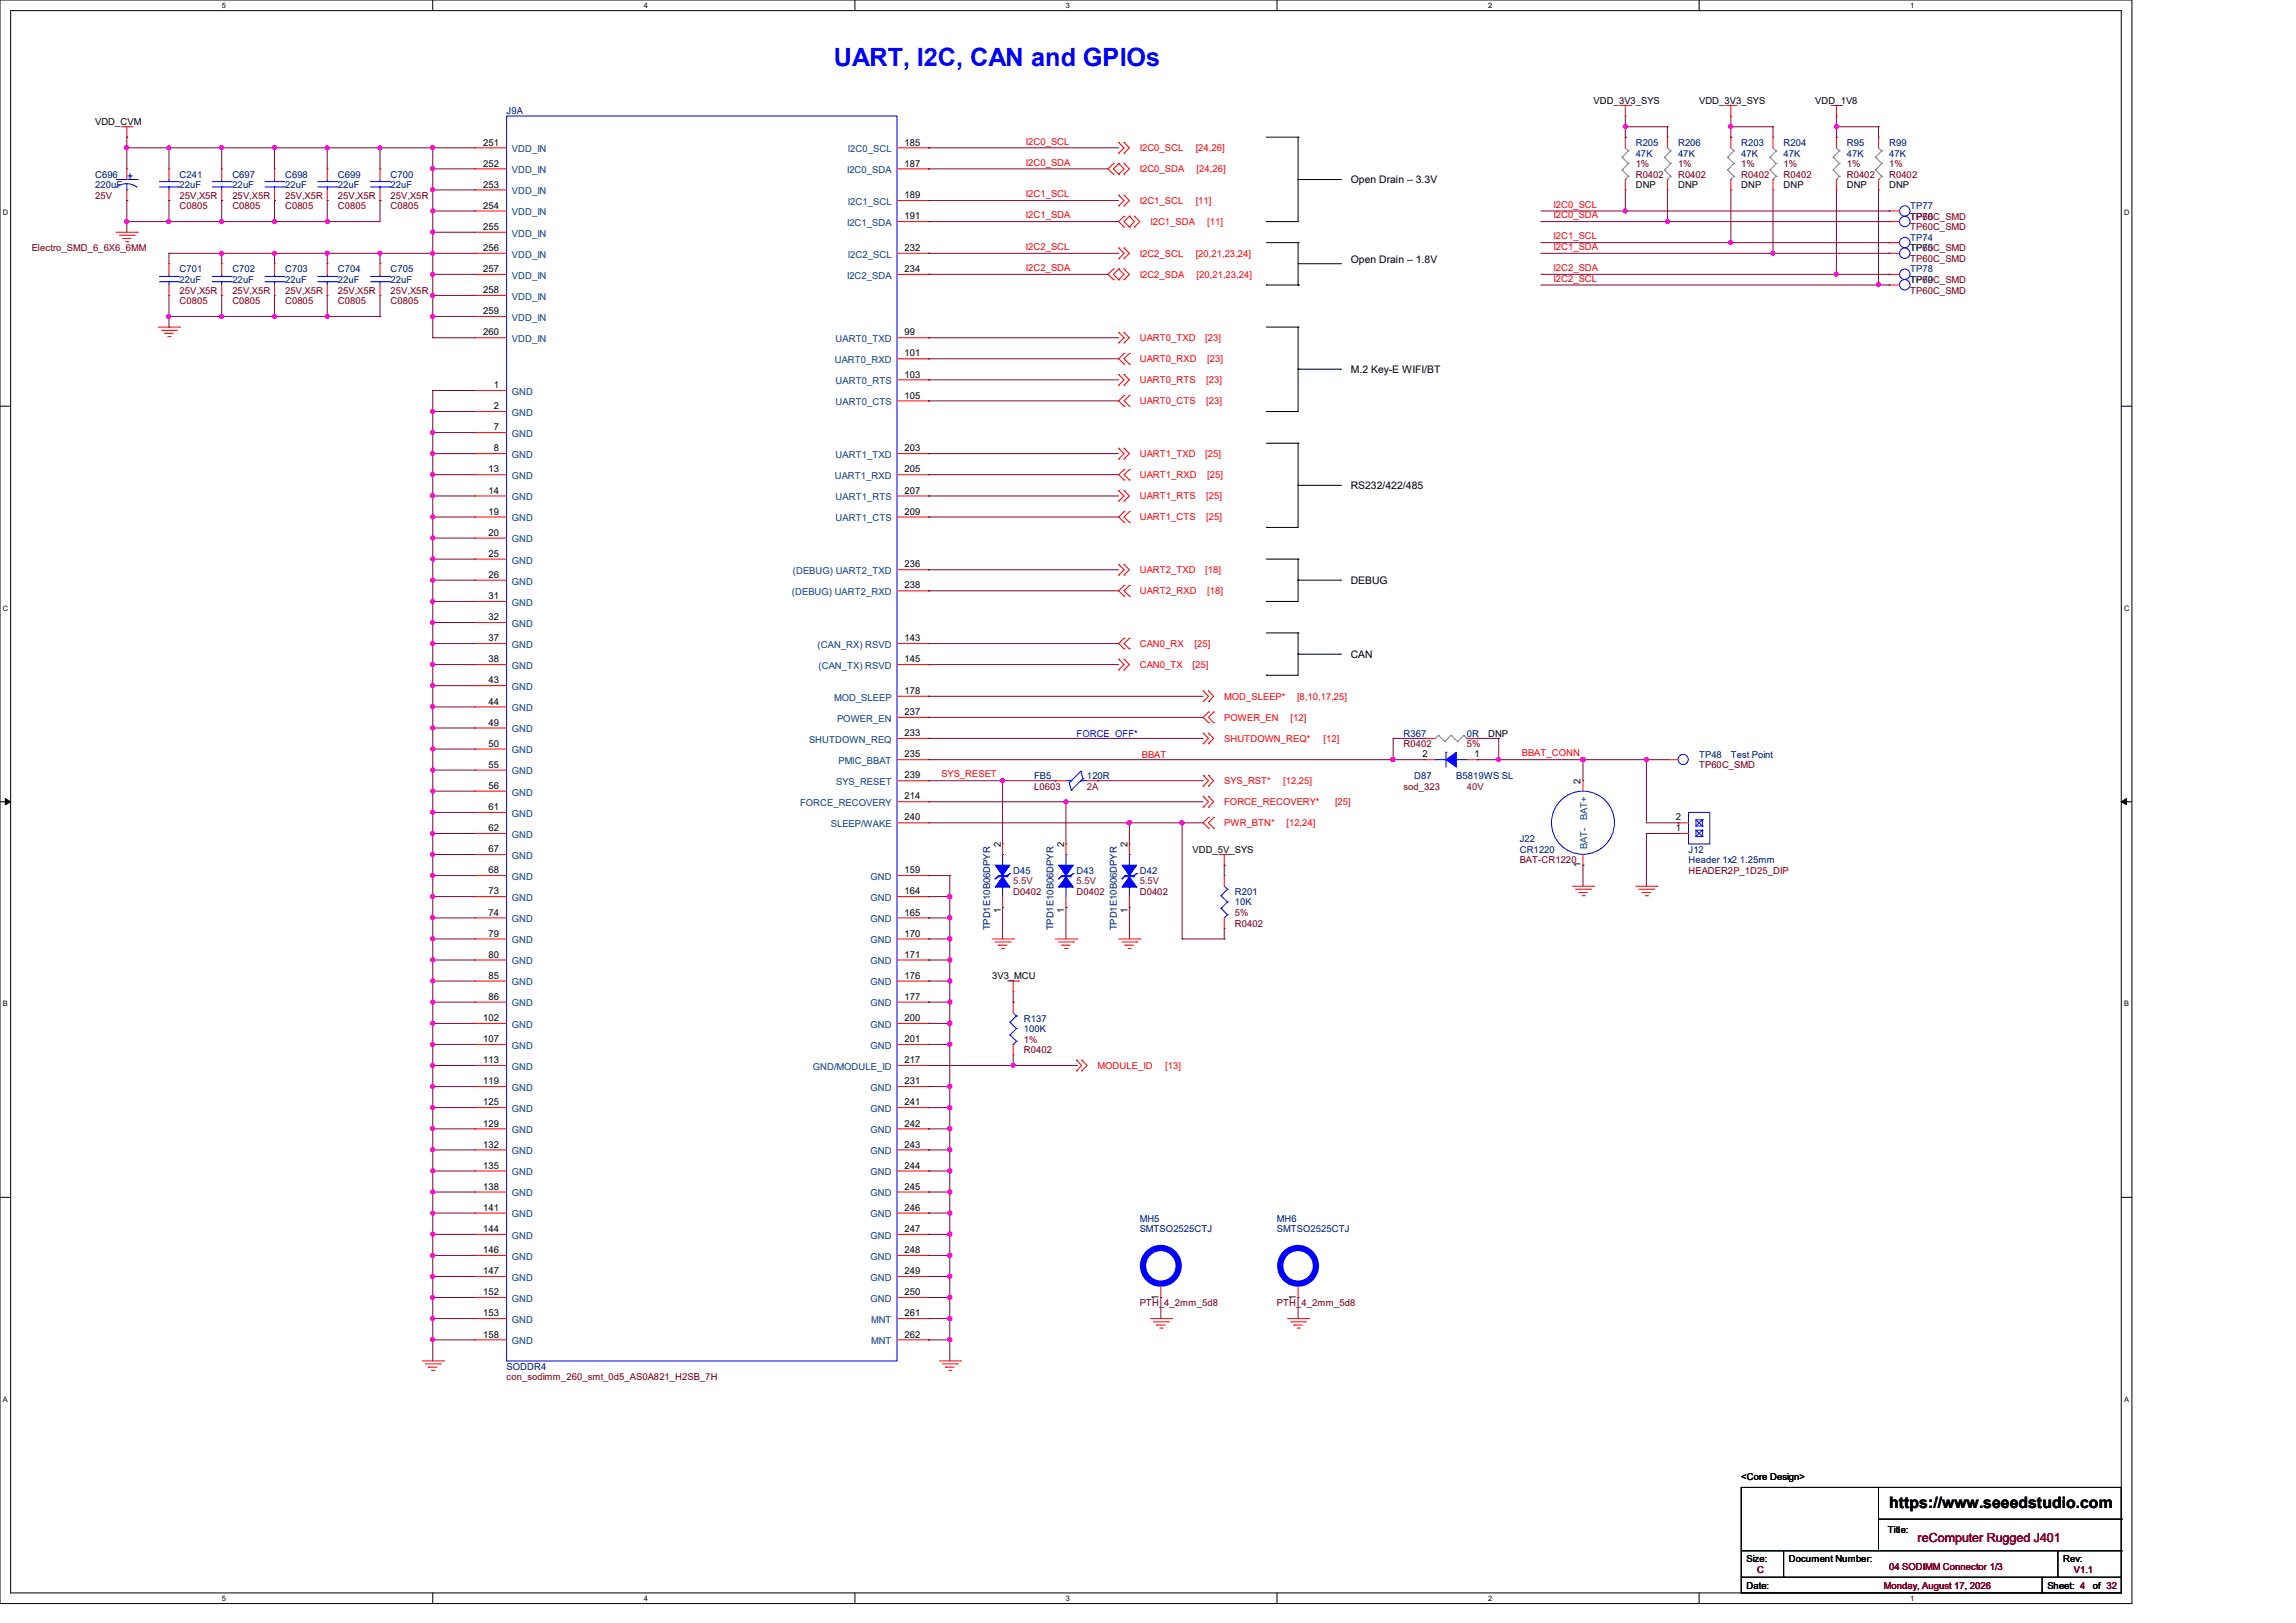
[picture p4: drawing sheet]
<svg xmlns="http://www.w3.org/2000/svg" width="420mm" height="297mm" viewBox="0 0 420 297" stroke-linecap="round" stroke-linejoin="round" font-family="sans-serif">
<defs><g id="words">
<text font-size="4.6" fill="#00f" x="152.5" y="12">UART, I2C, CAN and GPIOs</text>
<text font-size="2.9" x="345.6" y="276">https://www.seeedstudio.com</text>
<text font-size="2.3" fill="#800000" x="350.8" y="282.2">reComputer Rugged J401</text>
<text font-size="2.1" fill="#00f" x="23.2" y="32.9">+</text>
<g font-size="1.9">
<text x="247.1" y="33.6">Open Drain – 3.3V</text>
<text x="247.1" y="48">Open Drain – 1.8V</text>
<text x="247.1" y="68.3">M.2 Key-E WIFI/BT</text>
<text x="247.1" y="89.5">RS232/422/485</text>
<text x="247.1" y="106.9">DEBUG</text>
<text x="247.1" y="120.4">CAN</text>
</g>
<g font-size="1.7">
<text x="17.4" y="22.9">VDD_CVM</text>
<text x="291.5" y="19">VDD_3V3_SYS</text>
<text x="310.8" y="19">VDD_3V3_SYS</text>
<text x="332.1" y="19">VDD_1V8</text>
<text x="88.4" y="26.6">251</text>
<text x="165.4" y="26.6">185</text>
<text x="88.4" y="30.5">252</text>
<text x="88.4" y="34.3">253</text>
<text x="165.4" y="30.5">187</text>
<text x="299.2" y="34.5">DNP</text>
<text x="307" y="34.5">DNP</text>
<text x="318.5" y="34.5">DNP</text>
<text x="326.3" y="34.5">DNP</text>
<text x="337.8" y="34.5">DNP</text>
<text x="345.6" y="34.5">DNP</text>
<text x="88.4" y="38.2">254</text>
<text x="165.4" y="36.3">189</text>
<text x="165.4" y="40.1">191</text>
<text x="88.4" y="42.1">255</text>
<text x="88.4" y="45.9">256</text>
<text x="165.4" y="45.9">232</text>
<text x="88.4" y="49.8">257</text>
<text x="88.4" y="53.6">258</text>
<text x="165.4" y="49.8">234</text>
<text x="88.4" y="57.5">259</text>
<text x="88.4" y="61.4">260</text>
<text x="165.4" y="61.4">99</text>
<text x="165.4" y="65.2">101</text>
<text x="90.3" y="71">1</text>
<text x="165.4" y="69.1">103</text>
<text x="90.3" y="74.9">2</text>
<text x="165.4" y="72.9">105</text>
<text x="90.3" y="78.7">7</text>
<text x="90.3" y="82.6">8</text>
<text x="165.4" y="82.6">203</text>
<text x="89.4" y="86.4">13</text>
<text x="165.4" y="86.4">205</text>
<text x="89.4" y="90.3">14</text>
<text x="89.4" y="94.2">19</text>
<text x="165.4" y="90.3">207</text>
<text x="165.4" y="94.2">209</text>
<text x="89.4" y="98">20</text>
<text x="89.4" y="101.9">25</text>
<text x="89.4" y="105.7">26</text>
<text x="165.4" y="103.8">236</text>
<text x="165.4" y="107.7">238</text>
<text x="89.4" y="109.6">31</text>
<text x="89.4" y="113.5">32</text>
<text x="89.4" y="117.3">37</text>
<text x="165.4" y="117.3">143</text>
<text x="89.4" y="121.2">38</text>
<text x="89.4" y="125">43</text>
<text x="165.4" y="121.2">145</text>
<text x="89.4" y="128.9">44</text>
<text x="165.4" y="127">178</text>
<text x="165.4" y="130.8">237</text>
<text x="89.4" y="132.8">49</text>
<text x="89.4" y="136.6">50</text>
<text x="165.4" y="134.7">233</text>
<text x="272.2" y="134.8">DNP</text>
<text x="89.4" y="140.5">55</text>
<text x="165.4" y="138.6">235</text>
<text x="165.4" y="142.4">239</text>
<text x="260.2" y="138.6">2</text>
<text x="269.7" y="138.6">1</text>
<text x="289.1" y="143.4" transform="rotate(-90 289.1 143.4)">2</text>
<text x="89.4" y="144.4">56</text>
<text x="89.4" y="148.2">61</text>
<text x="165.4" y="146.3">214</text>
<text x="89.4" y="152.1">62</text>
<text x="89.4" y="156">67</text>
<text x="165.4" y="150.2">240</text>
<text x="183.1" y="155" transform="rotate(-90 183.1 155)">2</text>
<text x="194.6" y="155" transform="rotate(-90 194.6 155)">2</text>
<text x="206.2" y="155" transform="rotate(-90 206.2 155)">2</text>
<text x="306.5" y="152.1">1</text>
<text x="306.5" y="150.2">2</text>
<text x="89.4" y="159.8">68</text>
<text x="165.4" y="159.8">159</text>
<text x="218.1" y="156">VDD_5V_SYS</text>
<text x="289.1" y="158.7" transform="rotate(-90 289.1 158.7)">1</text>
<text x="89.4" y="163.7">73</text>
<text x="89.4" y="167.6">74</text>
<text x="165.4" y="163.7">164</text>
<text x="165.4" y="167.6">165</text>
<text x="183.1" y="167" transform="rotate(-90 183.1 167)">1</text>
<text x="194.6" y="167" transform="rotate(-90 194.6 167)">1</text>
<text x="206.2" y="167" transform="rotate(-90 206.2 167)">1</text>
<text x="89.4" y="171.4">79</text>
<text x="165.4" y="171.4">170</text>
<text x="89.4" y="175.3">80</text>
<text x="89.4" y="179.1">85</text>
<text x="165.4" y="175.3">171</text>
<text x="165.4" y="179.1">176</text>
<text x="181.5" y="179.2">3V3_MCU</text>
<text x="89.4" y="183">86</text>
<text x="165.4" y="183">177</text>
<text x="88.4" y="186.9">102</text>
<text x="88.4" y="190.7">107</text>
<text x="165.4" y="186.9">200</text>
<text x="165.4" y="190.7">201</text>
<text x="88.4" y="194.6">113</text>
<text x="165.4" y="194.6">217</text>
<text x="88.4" y="198.4">119</text>
<text x="88.4" y="202.3">125</text>
<text x="165.4" y="198.4">231</text>
<text x="165.4" y="202.3">241</text>
<text x="88.4" y="206.2">129</text>
<text x="165.4" y="206.2">242</text>
<text x="88.4" y="210">132</text>
<text x="88.4" y="213.9">135</text>
<text x="165.4" y="210">243</text>
<text x="165.4" y="213.9">244</text>
<text x="88.4" y="217.7">138</text>
<text x="88.4" y="221.6">141</text>
<text x="165.4" y="217.7">245</text>
<text x="165.4" y="221.6">246</text>
<text x="88.4" y="225.5">144</text>
<text x="165.4" y="225.5">247</text>
<text x="88.4" y="229.3">146</text>
<text x="88.4" y="233.2">147</text>
<text x="165.4" y="229.3">248</text>
<text x="165.4" y="233.2">249</text>
<text x="88.4" y="237">152</text>
<text x="165.4" y="237">250</text>
<text x="211.9" y="237.9" transform="rotate(-90 211.9 237.9)">1</text>
<text x="237" y="237.9" transform="rotate(-90 237 237.9)">1</text>
<text x="88.4" y="240.9">153</text>
<text x="88.4" y="244.8">158</text>
<text x="165.4" y="240.9">261</text>
<text x="165.4" y="244.8">262</text>
<text x="318.5" y="270.9">&lt;Core Design&gt;</text>
<text x="345.3" y="280.6">Title:</text>
<text x="319.5" y="285.8">Size:</text>
<text x="327.2" y="285.8">Document Number:</text>
<text x="377.4" y="285.8">Rev:</text>
<text x="319.5" y="290.8">Date:</text>
<text x="374.5" y="290.8">Sheet: 4</text>
<text x="382.8" y="290.8">of 32</text>
</g>
<g font-size="1.7" fill="#000080">
<text x="92.7" y="20.9">J9A</text>
<text x="299.2" y="26.7">R205</text>
<text x="299.2" y="28.7">47K</text>
<text x="307" y="26.7">R206</text>
<text x="307" y="28.7">47K</text>
<text x="318.5" y="26.7">R203</text>
<text x="318.5" y="28.7">47K</text>
<text x="326.3" y="26.7">R204</text>
<text x="326.3" y="28.7">47K</text>
<text x="337.8" y="26.7">R95</text>
<text x="337.8" y="28.7">47K</text>
<text x="345.6" y="26.7">R99</text>
<text x="345.6" y="28.7">47K</text>
<text x="17.4" y="32.5">C696</text>
<text x="17.4" y="34.5">220uF</text>
<text x="32.8" y="32.5">C241</text>
<text x="32.8" y="34.5">22uF</text>
<text x="42.5" y="32.5">C697</text>
<text x="42.5" y="34.5">22uF</text>
<text x="52.2" y="32.5">C698</text>
<text x="52.2" y="34.5">22uF</text>
<text x="61.8" y="32.5">C699</text>
<text x="61.8" y="34.5">22uF</text>
<text x="71.5" y="32.5">C700</text>
<text x="71.5" y="34.5">22uF</text>
<text x="349.4" y="40.2">TP76</text>
<text x="349.4" y="38.3">TP77</text>
<text x="349.4" y="44.1">TP74</text>
<text x="349.4" y="46">TP75</text>
<text x="32.8" y="49.9">C701</text>
<text x="32.8" y="51.8">22uF</text>
<text x="42.5" y="49.9">C702</text>
<text x="42.5" y="51.8">22uF</text>
<text x="52.2" y="49.9">C703</text>
<text x="52.2" y="51.8">22uF</text>
<text x="61.8" y="49.9">C704</text>
<text x="61.8" y="51.8">22uF</text>
<text x="71.5" y="49.9">C705</text>
<text x="71.5" y="51.8">22uF</text>
<text x="349.4" y="49.9">TP78</text>
<text x="349.4" y="51.8">TP79</text>
<text x="256.7" y="134.8">R367</text>
<text x="268.3" y="134.8">0R</text>
<text x="189.2" y="142.5">FB5</text>
<text x="198.8" y="142.5">120R</text>
<text x="258.7" y="142.5">D87</text>
<text x="266.4" y="142.5">B5819WS SL</text>
<text x="310.8" y="138.7">TP48</text>
<text x="316.6" y="138.7">Test Point</text>
<text x="278" y="154.1">J22</text>
<text x="185.3" y="159.9">D45</text>
<text x="196.9" y="159.9">D43</text>
<text x="208.5" y="159.9">D42</text>
<text x="278" y="156">CR1220</text>
<text x="308.9" y="156">J12</text>
<text x="308.9" y="158">Header 1x2 1.25mm</text>
<text x="225.9" y="163.8">R201</text>
<text x="225.9" y="165.7">10K</text>
<text x="181.1" y="170.3" transform="rotate(-90 181.1 170.3)">TPD1E10B06DPYR</text>
<text x="192.7" y="170.3" transform="rotate(-90 192.7 170.3)">TPD1E10B06DPYR</text>
<text x="204.3" y="170.3" transform="rotate(-90 204.3 170.3)">TPD1E10B06DPYR</text>
<text x="187.3" y="186.9">R137</text>
<text x="187.3" y="188.9">100K</text>
<text x="208.5" y="223.6">MH5</text>
<text x="208.5" y="225.5">SMTSO2525CTJ</text>
<text x="233.6" y="223.6">MH6</text>
<text x="233.6" y="225.5">SMTSO2525CTJ</text>
<text x="92.7" y="250.6">SODDR4</text>
</g>
<g font-size="1.7" fill="#004080">
<text x="93.6" y="27.9">VDD_IN</text>
<text x="155.1" y="27.9">I2C0_SCL</text>
<text x="93.6" y="31.7">VDD_IN</text>
<text x="93.6" y="35.6">VDD_IN</text>
<text x="154.9" y="31.7">I2C0_SDA</text>
<text x="93.6" y="39.4">VDD_IN</text>
<text x="154.9" y="41.4">I2C1_SDA</text>
<text x="155.1" y="37.5">I2C1_SCL</text>
<text x="93.6" y="43.3">VDD_IN</text>
<text x="93.6" y="47.2">VDD_IN</text>
<text x="155.1" y="47.2">I2C2_SCL</text>
<text x="93.6" y="51">VDD_IN</text>
<text x="154.9" y="51">I2C2_SDA</text>
<text x="93.6" y="54.9">VDD_IN</text>
<text x="93.6" y="58.7">VDD_IN</text>
<text x="93.6" y="62.6">VDD_IN</text>
<text x="152.9" y="62.6">UART0_TXD</text>
<text x="152.7" y="66.5">UART0_RXD</text>
<text x="152.9" y="70.3">UART0_RTS</text>
<text x="93.6" y="72.3">GND</text>
<text x="93.6" y="76.1">GND</text>
<text x="152.9" y="74.2">UART0_CTS</text>
<text x="93.6" y="80">GND</text>
<text x="93.6" y="83.8">GND</text>
<text x="152.9" y="83.8">UART1_TXD</text>
<text x="93.6" y="87.7">GND</text>
<text x="152.7" y="87.7">UART1_RXD</text>
<text x="93.6" y="91.6">GND</text>
<text x="93.6" y="95.4">GND</text>
<text x="152.9" y="91.6">UART1_RTS</text>
<text x="152.9" y="95.4">UART1_CTS</text>
<text x="93.6" y="99.3">GND</text>
<text x="93.6" y="103.1">GND</text>
<text x="93.6" y="107">GND</text>
<text x="145" y="105.1">(DEBUG) UART2_TXD</text>
<text x="93.6" y="110.9">GND</text>
<text x="144.9" y="108.9">(DEBUG) UART2_RXD</text>
<text x="93.6" y="114.7">GND</text>
<text x="93.6" y="118.6">GND</text>
<text x="149.6" y="118.6">(CAN_RX) RSVD</text>
<text x="93.6" y="122.4">GND</text>
<text x="149.7" y="122.4">(CAN_TX) RSVD</text>
<text x="93.6" y="126.3">GND</text>
<text x="93.6" y="130.2">GND</text>
<text x="152.6" y="128.2">MOD_SLEEP</text>
<text x="93.6" y="134">GND</text>
<text x="93.6" y="137.9">GND</text>
<text x="148" y="135.9">SHUTDOWN_REQ</text>
<text x="153.1" y="132.1">POWER_EN</text>
<text x="93.6" y="141.7">GND</text>
<text x="152.9" y="143.7">SYS_RESET</text>
<text x="153.4" y="139.8">PMIC_BBAT</text>
<text x="93.6" y="145.6">GND</text>
<text x="93.6" y="149.5">GND</text>
<text x="146.3" y="147.5">FORCE_RECOVERY</text>
<text x="93.6" y="153.3">GND</text>
<text x="152" y="151.4">SLEEP/WAKE</text>
<text x="290.4" y="155.4" transform="rotate(-90 290.4 155.4)">BAT-</text>
<text x="290.4" y="150.1" transform="rotate(-90 290.4 150.1)">BAT+</text>
<text x="93.6" y="157.2">GND</text>
<text x="93.6" y="161">GND</text>
<text x="159.2" y="161">GND</text>
<text x="93.6" y="164.9">GND</text>
<text x="159.2" y="164.9">GND</text>
<text x="93.6" y="168.8">GND</text>
<text x="93.6" y="172.6">GND</text>
<text x="159.2" y="168.8">GND</text>
<text x="159.2" y="172.6">GND</text>
<text x="93.6" y="176.5">GND</text>
<text x="159.2" y="176.5">GND</text>
<text x="93.6" y="180.3">GND</text>
<text x="93.6" y="184.2">GND</text>
<text x="159.2" y="180.3">GND</text>
<text x="159.2" y="184.2">GND</text>
<text x="93.6" y="188.1">GND</text>
<text x="93.6" y="191.9">GND</text>
<text x="159.2" y="188.1">GND</text>
<text x="159.2" y="191.9">GND</text>
<text x="93.6" y="195.8">GND</text>
<text x="148.7" y="195.8">GND/MODULE_ID</text>
<text x="93.6" y="199.6">GND</text>
<text x="93.6" y="203.5">GND</text>
<text x="159.2" y="199.6">GND</text>
<text x="159.2" y="203.5">GND</text>
<text x="93.6" y="207.4">GND</text>
<text x="159.2" y="207.4">GND</text>
<text x="93.6" y="211.2">GND</text>
<text x="93.6" y="215.1">GND</text>
<text x="159.2" y="211.2">GND</text>
<text x="159.2" y="215.1">GND</text>
<text x="93.6" y="218.9">GND</text>
<text x="159.2" y="218.9">GND</text>
<text x="93.6" y="222.8">GND</text>
<text x="93.6" y="226.7">GND</text>
<text x="159.2" y="222.8">GND</text>
<text x="159.2" y="226.7">GND</text>
<text x="93.6" y="230.5">GND</text>
<text x="159.2" y="230.5">GND</text>
<text x="93.6" y="234.4">GND</text>
<text x="93.6" y="238.2">GND</text>
<text x="159.2" y="234.4">GND</text>
<text x="159.2" y="238.2">GND</text>
<text x="93.6" y="242.1">GND</text>
<text x="93.6" y="246">GND</text>
<text x="159.3" y="242.1">MNT</text>
<text x="159.3" y="246">MNT</text>
</g>
<g font-size="1.7" fill="#f00">
<text x="187.7" y="26.5">I2C0_SCL</text>
<text x="208.5" y="27.7">I2C0_SCL</text>
<text x="218.7" y="27.7">[24,26]</text>
<text x="187.7" y="30.3">I2C0_SDA</text>
<text x="208.5" y="31.5">I2C0_SDA</text>
<text x="218.9" y="31.5">[24,26]</text>
<text x="187.7" y="36.1">I2C1_SCL</text>
<text x="187.7" y="40">I2C1_SDA</text>
<text x="208.5" y="37.3">I2C1_SCL</text>
<text x="210.4" y="41.2">I2C1_SDA</text>
<text x="218.7" y="37.3">[11]</text>
<text x="220.8" y="41.2">[11]</text>
<text x="284.2" y="38">I2C0_SCL</text>
<text x="284.2" y="40">I2C0_SDA</text>
<text x="187.7" y="45.8">I2C2_SCL</text>
<text x="208.5" y="47">I2C2_SCL</text>
<text x="218.7" y="47">[20,21,23,24]</text>
<text x="284.2" y="43.8">I2C1_SCL</text>
<text x="284.2" y="45.8">I2C1_SDA</text>
<text x="187.7" y="49.6">I2C2_SDA</text>
<text x="208.5" y="50.8">I2C2_SDA</text>
<text x="218.9" y="50.8">[20,21,23,24]</text>
<text x="284.2" y="49.6">I2C2_SDA</text>
<text x="284.2" y="51.6">I2C2_SCL</text>
<text x="208.5" y="62.4">UART0_TXD</text>
<text x="220.5" y="62.4">[23]</text>
<text x="208.5" y="66.3">UART0_RXD</text>
<text x="208.5" y="70.1">UART0_RTS</text>
<text x="220.6" y="70.1">[23]</text>
<text x="220.8" y="66.3">[23]</text>
<text x="208.5" y="74">UART0_CTS</text>
<text x="220.6" y="74">[23]</text>
<text x="208.5" y="83.6">UART1_TXD</text>
<text x="220.5" y="83.6">[25]</text>
<text x="208.5" y="87.5">UART1_RXD</text>
<text x="220.8" y="87.5">[25]</text>
<text x="208.5" y="91.4">UART1_RTS</text>
<text x="208.5" y="95.2">UART1_CTS</text>
<text x="220.6" y="91.4">[25]</text>
<text x="220.6" y="95.2">[25]</text>
<text x="208.5" y="104.9">UART2_TXD</text>
<text x="220.5" y="104.9">[18]</text>
<text x="208.5" y="108.8">UART2_RXD</text>
<text x="220.8" y="108.8">[18]</text>
<text x="208.5" y="118.4">CAN0_RX</text>
<text x="218.5" y="118.4">[25]</text>
<text x="208.5" y="122.3">CAN0_TX</text>
<text x="218.1" y="122.3">[25]</text>
<text x="223.9" y="128.1">MOD_SLEEP*</text>
<text x="223.9" y="131.9">POWER_EN</text>
<text x="236.1" y="131.9">[12]</text>
<text x="237.3" y="128.1">[8,10,17,25]</text>
<text x="223.9" y="135.8">SHUTDOWN_REQ*</text>
<text x="242.1" y="135.8">[12]</text>
<text x="172.2" y="142.3">SYS_RESET</text>
<text x="208.9" y="138.6">BBAT</text>
<text x="223.9" y="143.5">SYS_RST*</text>
<text x="234.7" y="143.5">[12,25]</text>
<text x="278.4" y="138.4">BBAT_CONN</text>
<text x="223.9" y="147.4">FORCE_RECOVERY*</text>
<text x="244.2" y="147.4">[25]</text>
<text x="223.9" y="151.2">PWR_BTN*</text>
<text x="235.3" y="151.2">[12,24]</text>
<text x="200.8" y="195.6">MODULE_ID</text>
<text x="213.1" y="195.6">[13]</text>
</g>
<g font-size="1.7" fill="#800000">
<text x="299.2" y="30.6">1%</text>
<text x="299.2" y="32.5">R0402</text>
<text x="307" y="30.6">1%</text>
<text x="307" y="32.5">R0402</text>
<text x="318.5" y="30.6">1%</text>
<text x="318.5" y="32.5">R0402</text>
<text x="326.3" y="30.6">1%</text>
<text x="326.3" y="32.5">R0402</text>
<text x="337.8" y="30.6">1%</text>
<text x="337.8" y="32.5">R0402</text>
<text x="345.6" y="30.6">1%</text>
<text x="345.6" y="32.5">R0402</text>
<text x="17.4" y="36.4">25V</text>
<text x="32.8" y="38.3">C0805</text>
<text x="32.8" y="36.4">25V,X5R</text>
<text x="42.5" y="38.3">C0805</text>
<text x="42.5" y="36.4">25V,X5R</text>
<text x="52.2" y="38.3">C0805</text>
<text x="52.2" y="36.4">25V,X5R</text>
<text x="61.8" y="38.3">C0805</text>
<text x="61.8" y="36.4">25V,X5R</text>
<text x="71.5" y="38.3">C0805</text>
<text x="71.5" y="36.4">25V,X5R</text>
<text x="349.4" y="40.2">TP60C_SMD</text>
<text x="5.8" y="46">Electro_SMD_6_6X6_6MM</text>
<text x="349.4" y="46">TP60C_SMD</text>
<text x="349.4" y="48">TP60C_SMD</text>
<text x="349.4" y="42.2">TP60C_SMD</text>
<text x="32.8" y="53.8">25V,X5R</text>
<text x="42.5" y="53.8">25V,X5R</text>
<text x="52.2" y="53.8">25V,X5R</text>
<text x="61.8" y="53.8">25V,X5R</text>
<text x="71.5" y="53.8">25V,X5R</text>
<text x="349.4" y="51.8">TP60C_SMD</text>
<text x="349.4" y="53.8">TP60C_SMD</text>
<text x="32.8" y="55.7">C0805</text>
<text x="42.5" y="55.7">C0805</text>
<text x="52.2" y="55.7">C0805</text>
<text x="61.8" y="55.7">C0805</text>
<text x="71.5" y="55.7">C0805</text>
<text x="256.7" y="136.7">R0402</text>
<text x="268.3" y="136.7">5%</text>
<text x="310.8" y="140.6">TP60C_SMD</text>
<text x="189.2" y="144.5">L0603</text>
<text x="256.7" y="144.5">sod_323</text>
<text x="278" y="158">BAT-CR1220</text>
<text x="308.9" y="159.9">HEADER2P_1D25_DIP</text>
<text x="185.3" y="163.8">D0402</text>
<text x="196.9" y="163.8">D0402</text>
<text x="208.5" y="163.8">D0402</text>
<text x="225.9" y="167.6">5%</text>
<text x="225.9" y="169.6">R0402</text>
<text x="187.3" y="190.8">1%</text>
<text x="187.3" y="192.7">R0402</text>
<text x="208.5" y="239.1">PTH_4_2mm_5d8</text>
<text x="233.6" y="239.1">PTH_4_2mm_5d8</text>
<text x="92.7" y="252.6">con_sodimm_260_smt_0d5_AS0A821_H2SB_7H</text>
<text x="321.4" y="287.9">C</text>
<text x="345.6" y="287.3">04 SODIMM Connector 1/3</text>
<text x="379.3" y="287.9">V1.1</text>
<text x="344.6" y="290.8">Monday, August 17, 2026</text>
</g>
<text font-size="1.7" fill="#00f" x="196.9" y="134.8">FORCE_OFF*</text>
<g font-size="1.7" fill="#800040">
<text x="198.8" y="144.5">2A</text>
<text x="268.3" y="144.5">40V</text>
<text x="185.3" y="161.8">5.5V</text>
<text x="196.9" y="161.8">5.5V</text>
<text x="208.5" y="161.8">5.5V</text>
</g>
<g font-size="1.4">
<text x="40.6" y="1.4">5</text>
<text x="117.8" y="1.4">4</text>
<text x="195" y="1.4">3</text>
<text x="272.2" y="1.4">2</text>
<text x="349.4" y="1.4">1</text>
<text x=".5" y="39.4">D</text>
<text x="388.5" y="39.4">D</text>
<text x=".5" y="111.8">C</text>
<text x="388.5" y="111.8">C</text>
<text x=".5" y="184.2">B</text>
<text x="388.5" y="184.2">B</text>
<text x=".5" y="256.5">A</text>
<text x="388.5" y="256.5">A</text>
<text x="40.6" y="292.9">5</text>
<text x="117.8" y="292.9">4</text>
<text x="195" y="292.9">3</text>
<text x="272.2" y="292.9">2</text>
<text x="349.4" y="292.9">1</text>
</g>
</g></defs>
<path d="M0 0h390v293.5h-390zM1.9 1.9h386.1v289.6h-386.1z" fill="none" stroke="#000" stroke-width=".18"/>
<g fill="#fff">
<path d="M40.6 .2h.7v1.5h-.7z"/>
<path d="M40.6 291.7h.7v1.5h-.7z"/>
</g>
<path d="M79.2 0v1.9M79.2 291.5v2" fill="none" stroke="#000" stroke-width=".18"/>
<g fill="#fff">
<path d="M117.8 .2h.7v1.5h-.7z"/>
<path d="M117.8 291.7h.7v1.5h-.7z"/>
</g>
<path d="M156.4 0v1.9M156.4 291.5v2" fill="none" stroke="#000" stroke-width=".18"/>
<g fill="#fff">
<path d="M195 .2h.7v1.5h-.7z"/>
<path d="M195 291.7h.7v1.5h-.7z"/>
</g>
<path d="M233.6 0v1.9M233.6 291.5v2" fill="none" stroke="#000" stroke-width=".18"/>
<g fill="#fff">
<path d="M272.2 .2h.8v1.5h-.8z"/>
<path d="M272.2 291.7h.8v1.5h-.8z"/>
</g>
<path d="M310.8 0v1.9M310.8 291.5v2" fill="none" stroke="#000" stroke-width=".18"/>
<g fill="#fff">
<path d="M349.4 .2h.8v1.5h-.8z"/>
<path d="M349.4 291.7h.8v1.5h-.8z"/>
<path d="M.5 38.1h1v1.6h-1z"/>
<path d="M388.5 38.1h1v1.6h-1z"/>
<path d="M.5 110.5h1v1.6h-1z"/>
<path d="M388.5 110.5h1v1.6h-1z"/>
</g>
<path d="M0 74.3h1.9M388 74.3h2" fill="none" stroke="#000" stroke-width=".18"/>
<g fill="#fff">
<path d="M.5 182.9h.9v1.5h-.9z"/>
<path d="M388.5 182.9h.9v1.5h-.9z"/>
</g>
<path d="M0 146.7h1.9M388 146.7h2" fill="none" stroke="#000" stroke-width=".18"/>
<path d="M1 146.1l.9 .6-.9 .6zM388 146.7l1-.6v1.2z" fill="#000" stroke="#000" stroke-width=".18"/>
<g fill="#fff">
<path d="M.5 255.3h.9v1.5h-.9z"/>
<path d="M388.5 255.3h.9v1.5h-.9z"/>
</g>
<g fill="none" stroke="#000" stroke-width=".18">
<path d="M231.6 25.1h5.8M237.4 25.1h.1M237.4 32.9h.1M237.4 25.1v15.5h-5.8M237.4 32.9h7.8M245.2 32.9h.1M231.6 40.6h.1M231.6 52.2h.1M231.6 59.9h5.8M231.6 44.4h5.8M231.6 52.2h5.8M237.4 59.9h.1"/>
<path d="M237.4 44.4h.1M237.4 52.2h.1M237.4 44.4v7.8M237.4 59.9v15.4h-5.8M237.4 48.3h7.8M245.2 48.3h.1M231.6 75.3h.1M237.4 67.6h.1M237.4 67.6h7.8M245.2 67.6h.1M231.6 96.5h.1M231.6 81.1h5.8"/>
<path d="M237.4 81.1h.1M237.4 88.8h.1M237.4 81.1v15.4h-5.8M237.4 88.8h7.8M245.2 88.8h.1M231.6 110.1h.1M231.6 102.3h5.8M231.6 115.8h5.8M237.4 102.3h.1M237.4 106.2h.1M237.4 115.8h.1M237.4 119.7h.1"/>
<path d="M237.4 102.3v7.8h-5.8M237.4 115.8v7.8h-5.8M237.4 106.2h7.8M237.4 119.7h7.8M245.2 106.2h.1M245.2 119.7h.1M231.6 123.6h.1M0 219.1h1.9M388 219.1h2M318.5 272.2h69.5v19.3h-69.5zM343.6 272.2h.1M343.6 272.2v11.6"/>
<path d="M343.6 278h44.4M388 278h.1M318.5 288.6h.1M318.5 288.6h69.5M318.5 283.8h69.5M326.3 288.6h.1M326.3 283.8v4.8M373.5 291.5h.1M373.5 288.6v2.9M376.4 288.6h.1M376.4 283.8v4.8M388 283.8h.1"/>
</g>
<g fill="none" stroke="#f00" stroke-width=".18">
<path d="M296.3 19.3h2M297.3 19.3v2M298.3 19.3h.1M315.6 19.3h2M316.6 19.3v2M317.6 19.3h.1M334.9 19.3h2M335.9 19.3v2M336.9 19.3h.1M22.2 23.2h1.9M23.2 25.1h.1M23.2 30.9h.1"/>
<path d="M23.2 36.7h.1M23.2 23.2v1.9M23.2 30.9v2M23.2 34.8v1.9M24.1 23.2h.1M30.9 30.9h.1M30.9 36.7h.1M30.9 30.9v2M30.9 34.8v1.9M40.6 30.9h.1M40.6 36.7h.1M40.6 30.9v2"/>
<path d="M40.6 34.8v1.9M50.2 30.9h.1M50.2 36.7h.1M50.2 30.9v2M50.2 34.8v1.9M59.9 30.9h.1M59.9 36.7h.1M59.9 30.9v2M59.9 34.8v1.9M69.5 30.9h.1M69.5 36.7h.1M69.5 30.9v2"/>
<path d="M69.5 34.8v1.9M86.9 27.1h.1M86.9 30.9h.1M86.9 34.8h.1M86.9 38.6h.1M86.9 27.1h5.8M86.9 30.9h5.8M86.9 34.8h5.8M86.9 38.6h5.8M164.1 27.1h5.8M164.1 30.9h5.8M164.1 36.7h5.8"/>
<path d="M169.9 27.1h.1M169.9 30.9h.1M169.9 36.7h.1M203.7 29.9h.1M203.7 31.9h.1M203.7 29.9l-1 1 1 1M204.6 26.1h.1M204.6 28h.1M204.6 31.9h.1M204.6 29.9h.1M204.6 35.7h.1M204.6 37.7h.1"/>
<path d="M204.6 26.1l1 1-1 .9M204.6 29.9l1 1-1 1M204.6 29.9l-.9 1 .9 1M204.6 35.7l1 1-1 1M205.6 26.1h.1M205.6 28h.1M205.6 29.9h.1M205.6 31.9h.1M205.6 35.7h.1M205.6 37.7h.1M205.6 39.6h.1M205.6 26.1l1 1-1 .9"/>
<path d="M205.6 29.9l1 1-1 1M205.6 35.7l1 1-1 1M205.6 39.6l-1 1 1 .9M206.6 39.6h.1M206.6 39.6l.9 1-.9 .9M206.6 39.6l-1 1 1 .9M207.5 39.6h.1M207.5 39.6l1 1-1 .9M297.3 21.3h.1M297.3 25.1h.1M297.3 34.8h.1M297.3 25.1v2"/>
<path d="M297.3 32.9v1.9M305 25.1h.1M305 34.8h.1M305 25.1v2M305 32.9v1.9M316.6 21.3h.1M316.6 25.1h.1M316.6 34.8h.1M316.6 25.1v2M316.6 32.9v1.9M324.3 25.1h.1M324.3 34.8h.1"/>
<path d="M324.3 25.1v2M324.3 32.9v1.9M335.9 21.3h.1M335.9 25.1h.1M335.9 34.8h.1M335.9 25.1v2M335.9 32.9v1.9M343.6 25.1h.1M343.6 34.8h.1M343.6 25.1v2M343.6 32.9v1.9M345.6 38.6h.1"/>
<path d="M345.6 38.6h1.9M21.3 42.5h3.8M21.8 43.1h2.8M22.4 43.6h.1M22.4 43.6h1.6M23 44.2h.4M23.4 44.2h.1M24.6 43.1h.1M25.1 42.5h.1M29 59.9h3.9M30.9 48.3h.1M30.9 54.1h.1"/>
<path d="M30.9 48.3v1.9M30.9 52.2v1.9M32.9 59.9h.1M40.6 48.3h.1M40.6 54.1h.1M40.6 48.3v1.9M40.6 52.2v1.9M50.2 48.3h.1M50.2 54.1h.1M50.2 48.3v1.9M50.2 52.2v1.9M59.9 48.3h.1"/>
<path d="M59.9 54.1h.1M59.9 48.3v1.9M59.9 52.2v1.9M69.5 48.3h.1M69.5 54.1h.1M69.5 48.3v1.9M69.5 52.2v1.9M86.9 42.5h.1M86.9 46.4h.1M86.9 50.2h.1M86.9 54.1h.1M86.9 57.9h.1"/>
<path d="M86.9 42.5h5.8M86.9 46.4h5.8M86.9 50.2h5.8M86.9 54.1h5.8M86.9 57.9h5.8M164.1 46.4h5.8M164.1 50.2h5.8M164.1 40.6h5.8M169.9 40.6h.1M169.9 46.4h.1M169.9 50.2h.1M203.7 49.2h.1"/>
<path d="M203.7 51.2h.1M203.7 49.2l-1 1 1 1M204.6 45.4h.1M204.6 47.3h.1M204.6 51.2h.1M204.6 49.2h.1M204.6 45.4l1 1-1 .9M204.6 49.2l1 1-1 1M204.6 49.2l-.9 1 .9 1M205.6 45.4h.1M205.6 47.3h.1M205.6 49.2h.1"/>
<path d="M205.6 51.2h.1M205.6 41.5h.1M205.6 45.4l1 1-1 .9M205.6 49.2l1 1-1 1M206.6 41.5h.1M207.5 41.5h.1M345.6 44.4h.1M345.6 46.4h.1M345.6 40.6h.1M345.6 50.2h.1M345.6 52.2h.1M345.6 46.4h1.9"/>
<path d="M345.6 50.2h1.9M345.6 40.6h1.9M345.6 44.4h1.9M345.6 52.2h1.9M29.5 60.5h2.8M30.1 61h.1M30.1 61h1.6M30.7 61.6h.4M31.1 61.6h.1M32.3 60.5h.1M86.9 61.8h.1M86.9 71.5h.1"/>
<path d="M86.9 75.3h.1M86.9 79.2h.1M86.9 61.8h5.8M86.9 71.5h5.8M86.9 75.3h5.8M86.9 79.2h5.8M164.1 61.8h5.8M164.1 65.7h5.8M164.1 69.5h5.8M164.1 73.4h5.8M169.9 61.8h.1M169.9 65.7h.1"/>
<path d="M169.9 69.5h.1M169.9 73.4h.1M204.6 60.8h.1M204.6 62.7h.1M204.6 68.5h.1M204.6 70.5h.1M204.6 60.8l1 1-1 .9M204.6 68.5l1 1-1 1M205.6 60.8h.1M205.6 62.7h.1M205.6 64.7h.1M205.6 66.6h.1"/>
<path d="M205.6 68.5h.1M205.6 70.5h.1M205.6 72.4h.1M205.6 74.3h.1M205.6 60.8l1 1-1 .9M205.6 64.7l-1 1 1 .9M205.6 68.5l1 1-1 1M205.6 72.4l-1 1 1 .9M206.6 66.6h.1M206.6 64.7h.1M206.6 74.3h.1M206.6 72.4h.1"/>
<path d="M206.6 64.7l-1 1 1 .9M206.6 72.4l-1 1 1 .9M86.9 83h.1M86.9 86.9h.1M86.9 90.8h.1M86.9 94.6h.1M86.9 98.5h.1M86.9 83h5.8M86.9 86.9h5.8M86.9 90.8h5.8M86.9 94.6h5.8M86.9 98.5h5.8"/>
<path d="M164.1 83h5.8M164.1 86.9h5.8M164.1 90.8h5.8M164.1 94.6h5.8M169.9 83h.1M169.9 86.9h.1M169.9 90.8h.1M169.9 94.6h.1M204.6 82h.1M204.6 84h.1M204.6 89.8h.1M204.6 91.7h.1"/>
<path d="M204.6 82l1 1-1 1M204.6 89.8l1 1-1 .9M205.6 82h.1M205.6 84h.1M205.6 85.9h.1M205.6 87.8h.1M205.6 89.8h.1M205.6 91.7h.1M205.6 93.6h.1M205.6 95.6h.1M205.6 82l1 1-1 1M205.6 85.9l-1 1 1 .9"/>
<path d="M205.6 89.8l1 1-1 .9M205.6 93.6l-1 1 1 1M206.6 87.8h.1M206.6 85.9h.1M206.6 95.6h.1M206.6 93.6h.1M206.6 85.9l-1 1 1 .9M206.6 93.6l-1 1 1 1M86.9 102.3h.1M86.9 106.2h.1M86.9 110.1h.1M86.9 113.9h.1"/>
<path d="M86.9 117.8h.1M86.9 102.3h5.8M86.9 106.2h5.8M86.9 110.1h5.8M86.9 113.9h5.8M86.9 117.8h5.8M164.1 117.8h5.8M164.1 104.3h5.8M164.1 108.1h5.8M169.9 104.3h.1M169.9 108.1h.1M169.9 117.8h.1"/>
<path d="M204.6 103.3h.1M204.6 105.2h.1M204.6 103.3l1 1-1 .9M205.6 103.3h.1M205.6 105.2h.1M205.6 107.1h.1M205.6 109.1h.1M205.6 116.8h.1M205.6 118.7h.1M205.6 103.3l1 1-1 .9M205.6 107.1l-1 1 1 1M205.6 116.8l-1 1 1 .9"/>
<path d="M206.6 109.1h.1M206.6 107.1h.1M206.6 118.7h.1M206.6 116.8h.1M206.6 107.1l-1 1 1 1M206.6 116.8l-1 1 1 .9M86.9 121.6h.1M86.9 125.5h.1M86.9 129.4h.1M86.9 133.2h.1M86.9 137.1h.1M86.9 121.6h5.8"/>
<path d="M86.9 125.5h5.8M86.9 129.4h5.8M86.9 133.2h5.8M86.9 137.1h5.8M164.1 121.6h5.8M164.1 127.4h5.8M164.1 131.3h5.8M164.1 135.1h5.8M164.1 139h5.8M169.9 121.6h.1M169.9 127.4h.1M169.9 131.3h.1"/>
<path d="M169.9 135.1h.1M169.9 139h.1M204.6 120.6h.1M204.6 122.6h.1M204.6 120.6l1 1-1 1M205.6 120.6h.1M205.6 122.6h.1M205.6 120.6l1 1-1 1M220.1 126.4h.1M220.1 128.4h.1M220.1 134.2h.1M220.1 136.1h.1"/>
<path d="M220.1 126.4l1 1-1 1M220.1 134.2l1 .9-1 1M221.1 126.4h.1M221.1 128.4h.1M221.1 130.3h.1M221.1 132.2h.1M221.1 134.2h.1M221.1 136.1h.1M221.1 126.4l.9 1-.9 1M221.1 130.3l-1 1 1 .9M221.1 134.2l.9 .9-.9 1M222 132.2h.1"/>
<path d="M222 130.3h.1M222 130.3l-.9 1 .9 .9M260.6 139h.1M260.6 135.1h.1M260.6 135.1h2M260.6 139h2M268.4 135.1h1.9M268.4 139h1.9M270.3 139h.1M270.3 135.1h.1M305 139h.1M305 139h2"/>
<path d="M86.9 140.9h.1M86.9 144.8h.1M86.9 148.7h.1M86.9 152.5h.1M86.9 156.4h.1M86.9 156.4h5.8M86.9 140.9h5.8M86.9 144.8h5.8M86.9 148.7h5.8M86.9 152.5h5.8M164.1 142.9h5.8M164.1 146.7h5.8"/>
<path d="M164.1 150.6h5.8M169.9 142.9h.1M169.9 146.7h.1M169.9 150.6h.1M183.4 154.4h.1M183.4 154.4v2M193 142.9h.1M193 142.9h2M195 154.4h.1M195 154.4v2M198.8 142.9h2M200.8 142.9h.1"/>
<path d="M206.6 154.4h.1M206.6 154.4v2M220.1 141.9h.1M220.1 143.8h.1M220.1 145.8h.1M220.1 147.7h.1M220.1 141.9l1 1-1 .9M220.1 145.8l1 .9-1 1M221.1 141.9h.1M221.1 143.8h.1M221.1 145.8h.1M221.1 147.7h.1"/>
<path d="M221.1 149.6h.1M221.1 151.6h.1M221.1 141.9l.9 1-.9 .9M221.1 145.8l.9 .9-.9 1M221.1 149.6l-1 1 1 1M222 151.6h.1M222 149.6h.1M222 149.6l-.9 1 .9 1M223 156.4h1.9M223.9 158.3h.1M223.9 156.4v1.9M224.9 156.4h.1"/>
<path d="M289.6 142.9h.1M289.6 158.3h.1M289.6 142.9v1.9M289.6 156.4v1.9M307 152.5h.1M307 150.6h.1M307 152.5h1.9M307 150.6h1.9M86.9 160.2h.1M86.9 164.1h.1M86.9 168h.1M86.9 171.8h.1"/>
<path d="M86.9 175.7h.1M86.9 179.5h.1M86.9 179.5h5.8M86.9 171.8h5.8M86.9 160.2h5.8M86.9 164.1h5.8M86.9 168h5.8M86.9 175.7h5.8M164.1 179.5h5.8M164.1 171.8h5.8M164.1 160.2h5.8M164.1 164.1h5.8"/>
<path d="M164.1 168h5.8M164.1 175.7h5.8M169.9 160.2h.1M169.9 164.1h.1M169.9 168h.1M169.9 171.8h.1M169.9 175.7h.1M169.9 179.5h.1M181.5 171.8h3.8M182 172.4h2.7M182.6 173h.1M182.6 173h1.6"/>
<path d="M183.2 173.6h.4M183.4 166h.1M183.4 164.1v1.9M183.6 173.6h.1M184.4 179.5h1.9M184.7 172.4h.1M185.3 171.8h.1M185.3 179.5v2M186.3 179.5h.1M193 171.8h3.9M193.6 172.4h2.7M194.2 173h.1"/>
<path d="M194.2 173h1.5M194.8 173.6h.4M195 166h.1M195 164.1v1.9M195.2 173.6h.1M196.3 172.4h.1M196.9 171.8h.1M204.6 171.8h3.9M205.2 172.4h2.7M205.8 173h.1M205.8 173h1.5M206.4 173.6h.4"/>
<path d="M206.6 166h.1M206.6 164.1v1.9M206.8 173.6h.1M207.9 172.4h.1M208.5 171.8h.1M223.9 160.2h.1M223.9 169.9h.1M223.9 160.2v2M223.9 168v1.9M287.7 162.2h3.8M288.2 162.7h2.7M288.8 163.3h.1"/>
<path d="M288.8 163.3h1.6M289.4 163.9h.4M289.8 163.9h.1M290.9 162.7h.1M291.5 162.2h.1M299.2 162.2h3.9M299.8 162.7h2.7M300.4 163.3h.1M300.4 163.3h1.5M300.9 163.9h.5M301.4 163.9h.1M302.5 162.7h.1"/>
<path d="M303.1 162.2h.1M86.9 183.4h.1M86.9 187.3h.1M86.9 191.1h.1M86.9 195h.1M86.9 198.8h.1M86.9 183.4h5.8M86.9 187.3h5.8M86.9 191.1h5.8M86.9 195h5.8M86.9 198.8h5.8M164.1 183.4h5.8"/>
<path d="M164.1 187.3h5.8M164.1 191.1h5.8M164.1 195h5.8M164.1 198.8h5.8M169.9 183.4h.1M169.9 187.3h.1M169.9 191.1h.1M169.9 195h.1M169.9 198.8h.1M185.3 181.5h.1M185.3 183.4h.1M185.3 193h.1"/>
<path d="M185.3 183.4v1.9M185.3 191.1v1.9M196.9 194h.1M196.9 196h.1M196.9 194l1 1-1 1M197.9 194h.1M197.9 196h.1M197.9 194l.9 1-.9 1M86.9 202.7h.1M86.9 206.6h.1M86.9 210.4h.1M86.9 214.3h.1"/>
<path d="M86.9 218.1h.1M86.9 202.7h5.8M86.9 206.6h5.8M86.9 210.4h5.8M86.9 214.3h5.8M86.9 218.1h5.8M164.1 202.7h5.8M164.1 206.6h5.8M164.1 210.4h5.8M164.1 214.3h5.8M164.1 218.1h5.8M169.9 202.7h.1"/>
<path d="M169.9 206.6h.1M169.9 210.4h.1M169.9 214.3h.1M169.9 218.1h.1M86.9 222h.1M86.9 225.9h.1M86.9 229.7h.1M86.9 233.6h.1M86.9 237.4h.1M86.9 222h5.8M86.9 225.9h5.8M86.9 229.7h5.8"/>
<path d="M86.9 233.6h5.8M86.9 237.4h5.8M164.1 222h5.8M164.1 225.9h5.8M164.1 229.7h5.8M164.1 233.6h5.8M164.1 237.4h5.8M169.9 222h.1M169.9 225.9h.1M169.9 229.7h.1M169.9 233.6h.1M169.9 237.4h.1"/>
<path d="M212.3 237.4h.1M212.3 235.5v1.9M237.4 237.4h.1M237.4 235.5v1.9M77.2 249h3.9M77.8 249.6h2.7M78.4 250.2h.1M78.4 250.2h1.5M79 250.8h.4M79.4 250.8h.1M80.5 249.6h.1M81.1 249h.1"/>
<path d="M86.9 241.3h.1M86.9 245.2h.1M86.9 241.3h5.8M86.9 245.2h5.8M164.1 241.3h5.8M164.1 245.2h5.8M169.9 241.3h.1M169.9 245.2h.1M171.8 249h3.9M172.4 249.6h2.7M173 250.2h.1M173 250.2h1.5"/>
<path d="M173.6 250.8h.3M173.9 250.8h.1M175.1 249.6h.1M175.7 249h.1M210.4 241.3h3.9M211 241.9h2.7M211.6 242.5h.1M211.6 242.5h1.5M212.2 243h.4M212.6 243h.1M213.7 241.9h.1M214.3 241.3h.1"/>
<path d="M235.5 241.3h3.9M236.1 241.9h2.7M236.7 242.5h.1M236.7 242.5h1.5M237.3 243h.4M237.7 243h.1M238.8 241.9h.1M239.4 241.3h.1"/>
</g>
<g fill="none" stroke="#00f" stroke-width=".18">
<path d="M21.3 32.9h3.8M23.2 34.8h.1M23.2 33.6l1.2 .3 .7 .4M23.2 33.6l-.8 .1-1.1 .6M23.2 33.6v1.2M25.1 32.9h.1M29.2 33.2h3.4M29.2 34.2h3.4M30.9 34.2h.1M30.9 33.2h.1M30.9 32.9v.3M30.9 34.2v.6"/>
<path d="M32.6 33.2h.1M32.6 34.2h.1M38.8 33.2h3.5M38.8 34.2h3.5M40.6 34.2h.1M40.6 33.2h.1M40.6 32.9v.3M40.6 34.2v.6M42.3 33.2h.1M42.3 34.2h.1M48.5 33.2h3.4M48.5 34.2h3.4"/>
<path d="M50.2 34.2h.1M50.2 33.2h.1M50.2 32.9v.3M50.2 34.2v.6M51.9 33.2h.1M51.9 34.2h.1M58.1 33.2h3.5M58.1 34.2h3.5M59.9 34.2h.1M59.9 33.2h.1M59.9 32.9v.3M59.9 34.2v.6"/>
<path d="M61.6 33.2h.1M61.6 34.2h.1M67.8 33.2h3.4M67.8 34.2h3.4M69.5 34.2h.1M69.5 33.2h.1M69.5 32.9v.3M69.5 34.2v.6M71.2 33.2h.1M71.2 34.2h.1M92.7 21.3h71.4v227.7h-71.4zM29.2 50.6h3.4"/>
<path d="M29.2 51.6h3.4M30.9 51.6h.1M30.9 50.6h.1M30.9 50.2v.4M30.9 51.6v.6M32.6 50.6h.1M32.6 51.6h.1M38.8 50.6h3.5M38.8 51.6h3.5M40.6 51.6h.1M40.6 50.6h.1M40.6 50.2v.4"/>
<path d="M40.6 51.6v.6M42.3 50.6h.1M42.3 51.6h.1M48.5 50.6h3.4M48.5 51.6h3.4M50.2 51.6h.1M50.2 50.6h.1M50.2 50.2v.4M50.2 51.6v.6M51.9 50.6h.1M51.9 51.6h.1M58.1 50.6h3.5"/>
<path d="M58.1 51.6h3.5M59.9 51.6h.1M59.9 50.6h.1M59.9 50.2v.4M59.9 51.6v.6M61.6 50.6h.1M61.6 51.6h.1M67.8 50.6h3.4M67.8 51.6h3.4M69.5 51.6h.1M69.5 50.6h.1M69.5 50.2v.4"/>
<path d="M69.5 51.6v.6M71.2 50.6h.1M71.2 51.6h.1M262.6 139h.1M262.6 139h1.9M264.5 137.7h.1M264.5 137.7v2.7M266.4 139h.1M266.4 139h2M183.4 156.4h.1M183.4 156.4v1.9M184.7 159.9h.1"/>
<path d="M184.7 159.9l-.5 .3M184.7 159.9l-.5 .5M195 156.4h.1M195 156.4v1.9M195 142.9h1M196 144.6h.1M196 142.9h.1M196.3 159.9h.1M196.3 159.9l-.6 .3M196.3 159.9l-.6 .5M197.7 141.1h.1M197.7 142.9h.1"/>
<path d="M197.7 141.1l-2.1 2.2 .4 1.3M197.7 142.9h1.1M197.7 141.1l.4 1.4M198.1 142.5h.1M198.1 142.5l-2.1 2.1M206.6 156.4h.1M206.6 156.4v1.9M207.9 159.9h.1M207.9 159.9l-.6 .3M207.9 159.9l-.6 .5M308.9 148.7h3.9v5.7h-3.9zM310.2 151.9h1.2v1.2h-1.2z"/>
<path d="M310.2 150h1.2v1.2h-1.2zM310.2 151.9l1.2 1.2M310.2 150l1.2 1.2M311.4 153.1h.1M311.4 151.9h.1M311.4 151.2h.1M311.4 150h.1M311.4 151.9l-1.2 1.2M311.4 150l-1.2 1.2M182 160.8h.1M182.6 160.2h.1M182.6 160.2h1.6"/>
<path d="M182.6 160.2l-.6 .6M183.4 162.3h.1M183.4 162.3v1.8M184.2 160.2h.1M184.2 160.4h.1M184.2 160.4h-1.6l-.6 .4M193.6 160.8h.1M194.2 160.2h.1M194.2 160.2h1.5M194.2 160.2l-.6 .6M195 162.3h.1M195 162.3v1.8"/>
<path d="M195.7 160.2h.1M195.7 160.4h.1M195.7 160.4h-1.5l-.6 .4M205.2 160.8h.1M205.8 160.2h.1M205.8 160.2h1.5M205.8 160.2l-.6 .6M206.6 162.3h.1M206.6 162.3v1.8M207.3 160.2h.1M207.3 160.4h.1M207.3 160.4h-1.5l-.6 .4"/>
<path d="M223.4 163.9h.1M223.4 166.2h.1M223.4 163.9l1.1 1.2M223.4 166.2l1.1 1.2M223.9 168h.1M223.9 162.2l.6 .5M224.5 162.7h.1M224.5 165.1h.1M224.5 167.4h.1M224.5 162.7l-1.1 1.2M224.5 165.1l-1.1 1.1M224.5 167.4l-.6 .6"/>
<path d="M184.7 187.1h.1M184.7 189.4h.1M184.7 187.1l1.2 1.1M184.7 189.4l1.2 1.1M185.3 191.1h.1M185.3 185.3l.6 .6M185.9 185.9h.1M185.9 188.2h.1M185.9 190.5h.1M185.9 185.9l-1.2 1.2M185.9 188.2l-1.2 1.2M185.9 190.5l-.6 .6"/>
<circle cx="348.4" cy="38.6" r=".95"/>
<circle cx="348.4" cy="44.4" r=".95"/>
<circle cx="348.4" cy="50.2" r=".95"/>
<circle cx="348.4" cy="46.3" r=".95"/>
<circle cx="348.4" cy="52.1" r=".95"/>
<circle cx="348.4" cy="40.5" r=".95"/>
<circle cx="307.9" cy="139" r=".93"/>
<circle cx="289.5" cy="150.6" r="5.8"/>
</g>
<g fill="#00f" stroke="#00f" stroke-width=".18">
<path d="M195 160.4l1.3 1.9h-2.7z" fill-rule="evenodd"/>
<path d="M193.6 158.3h2.7l-1.3 1.9z" fill-rule="evenodd"/>
<path d="M264.5 139l1.9-1.3v2.7z" fill-rule="evenodd"/>
<path d="M183.4 160.4l1.3 1.9h-2.7z" fill-rule="evenodd"/>
<path d="M182 158.3h2.7l-1.3 1.9z" fill-rule="evenodd"/>
<path d="M206.6 160.4l1.3 1.9h-2.7z" fill-rule="evenodd"/>
<path d="M205.2 158.3h2.7l-1.3 1.9z" fill-rule="evenodd"/>
</g>
<g fill="none" stroke="#808080" stroke-width=".18">
<path d="M296.7 28.8h.1M296.7 31.1h.1M296.7 28.8l1.2 1.1M296.7 31.1l1.2 1.2M297.3 32.9h.1M297.3 27.1l.6 .5M297.9 27.6h.1M297.9 29.9h.1M297.9 32.3h.1M297.9 27.6l-1.2 1.2M297.9 29.9l-1.2 1.2M297.9 32.3l-.6 .6"/>
<path d="M304.5 28.8h.1M304.5 31.1h.1M304.5 28.8l1.1 1.1M304.5 31.1l1.1 1.2M305 32.9h.1M305 27.1l.6 .5M305.6 27.6h.1M305.6 29.9h.1M305.6 32.3h.1M305.6 27.6l-1.1 1.2M305.6 29.9l-1.1 1.2M305.6 32.3l-.6 .6"/>
<path d="M316 28.8h.1M316 31.1h.1M316 28.8l1.2 1.1M316 31.1l1.2 1.2M316.6 32.9h.1M316.6 27.1l.6 .5M317.2 27.6h.1M317.2 29.9h.1M317.2 32.3h.1M317.2 27.6l-1.2 1.2M317.2 29.9l-1.2 1.2M317.2 32.3l-.6 .6"/>
<path d="M323.8 28.8h.1M323.8 31.1h.1M323.8 28.8l1.1 1.1M323.8 31.1l1.1 1.2M324.3 32.9h.1M324.3 27.1l.6 .5M324.9 27.6h.1M324.9 29.9h.1M324.9 32.3h.1M324.9 27.6l-1.1 1.2M324.9 29.9l-1.1 1.2M324.9 32.3l-.6 .6"/>
<path d="M335.3 28.8h.1M335.3 31.1h.1M335.3 28.8l1.2 1.1M335.3 31.1l1.2 1.2M335.9 32.9h.1M335.9 27.1l.6 .5M336.5 27.6h.1M336.5 29.9h.1M336.5 32.3h.1M336.5 27.6l-1.2 1.2M336.5 29.9l-1.2 1.2M336.5 32.3l-.6 .6"/>
<path d="M343.1 28.8h.1M343.1 31.1h.1M343.1 28.8l1.1 1.1M343.1 31.1l1.1 1.2M343.6 32.9h.1M343.6 27.1l.6 .5M344.2 27.6h.1M344.2 29.9h.1M344.2 32.3h.1M344.2 27.6l-1.1 1.2M344.2 29.9l-1.1 1.2M344.2 32.3l-.6 .6"/>
<path d="M263.1 134.6h.1M263.1 134.6l-.5 .5M263.1 134.6l1.2 1.1M264.3 135.7h.1M265.4 134.6h.1M265.4 134.6l-1.1 1.1M265.4 134.6l1.2 1.1M266.6 135.7h.1M267.8 134.6h.1M267.8 134.6l-1.2 1.1M267.8 134.6l.6 .5M268.4 135.1h.1"/>
</g>
<g fill="none" stroke="#00f" stroke-width="1.1">
<circle cx="212.3" cy="231.6" r="3.3"/>
<circle cx="237.4" cy="231.6" r="3.3"/>
</g>
<g fill="none" stroke="#800040" stroke-width=".18">
<path d="M23.2 36.7h.1M23.2 27.1h.1M23.2 25.1h.1M23.2 27.1h63.7M23.2 25.1v5.8M23.2 36.7v5.8M30.9 27.1h.1M30.9 36.7h.1M30.9 27.1v3.8M30.9 36.7v3.9M40.6 27.1h.1M40.6 36.7h.1"/>
<path d="M40.6 27.1v3.8M40.6 36.7v3.9M50.2 27.1h.1M50.2 36.7h.1M50.2 27.1v3.8M50.2 36.7v3.9M59.9 27.1h.1M59.9 36.7h.1M59.9 27.1v3.8M59.9 36.7v3.9M69.5 27.1h.1M69.5 36.7h.1"/>
<path d="M69.5 36.7v3.9h-46.3M69.5 27.1v3.8M79.2 27.1h.1M79.2 30.9h.1M79.2 34.8h.1M79.2 38.6h.1M79.2 27.1v34.7M79.2 30.9h7.7M79.2 34.8h7.7M79.2 38.6h7.7M169.9 27.1h.1M169.9 30.9h.1"/>
<path d="M169.9 36.7h.1M169.9 27.1h34.7M169.9 30.9h32.8M169.9 36.7h34.7M281.9 38.6h63.7M297.3 38.6h.1M297.3 23.2h.1M297.3 25.1h.1M297.3 21.3v3.8M297.3 34.8v3.8M297.3 23.2h7.7M305 23.2h.1"/>
<path d="M305 23.2v1.9M305 34.8v5.8M316.6 23.2h.1M316.6 25.1h.1M316.6 23.2h7.7M316.6 21.3v3.8M316.6 34.8v9.6M324.3 23.2h.1M324.3 23.2v1.9M324.3 34.8v11.6M335.9 23.2h.1M335.9 25.1h.1"/>
<path d="M335.9 23.2h7.7M335.9 21.3v3.8M335.9 34.8v15.4M343.6 23.2h.1M343.6 23.2v1.9M343.6 34.8v17.4M345.6 38.6h.1M23.2 40.6h.1M30.9 40.6h.1M30.9 46.4h.1M30.9 57.9h.1M30.9 59.9h.1"/>
<path d="M30.9 46.4h56M30.9 57.9h38.6M30.9 46.4v1.9M30.9 54.1v5.8M40.6 40.6h.1M40.6 46.4h.1M40.6 57.9h.1M40.6 46.4v1.9M40.6 54.1v3.8M50.2 40.6h.1M50.2 46.4h.1M50.2 57.9h.1"/>
<path d="M50.2 46.4v1.9M50.2 54.1v3.8M59.9 40.6h.1M59.9 46.4h.1M59.9 57.9h.1M59.9 46.4v1.9M59.9 54.1v3.8M69.5 46.4h.1M69.5 57.9h.1M69.5 46.4v1.9M69.5 54.1v3.8M79.2 42.5h.1"/>
<path d="M79.2 46.4h.1M79.2 50.2h.1M79.2 54.1h.1M79.2 57.9h.1M79.2 42.5h7.7M79.2 50.2h7.7M79.2 54.1h7.7M79.2 57.9h7.7M169.9 40.6h.1M169.9 46.4h.1M169.9 50.2h.1M169.9 40.6h34.7"/>
<path d="M169.9 46.4h34.7M169.9 50.2h32.8M281.9 40.6h63.7M281.9 46.4h63.7M281.9 50.2h63.7M281.9 44.4h63.7M281.9 52.2h63.7M305 40.6h.1M316.6 44.4h.1M324.3 46.4h.1M335.9 50.2h.1M343.6 52.2h.1"/>
<path d="M345.6 40.6h.1M345.6 44.4h.1M345.6 46.4h.1M345.6 50.2h.1M345.6 52.2h.1M79.2 61.8h.1M79.2 71.5h.1M79.2 75.3h.1M79.2 79.2h.1M79.2 71.5v177.5M79.2 61.8h7.7M79.2 71.5h7.7"/>
<path d="M79.2 75.3h7.7M79.2 79.2h7.7M169.9 61.8h.1M169.9 65.7h.1M169.9 69.5h.1M169.9 73.4h.1M169.9 61.8h34.7M169.9 65.7h34.7M169.9 69.5h34.7M169.9 73.4h34.7M79.2 83h.1M79.2 86.9h.1"/>
<path d="M79.2 90.8h.1M79.2 94.6h.1M79.2 98.5h.1M79.2 83h7.7M79.2 86.9h7.7M79.2 90.8h7.7M79.2 94.6h7.7M79.2 98.5h7.7M169.9 83h.1M169.9 86.9h.1M169.9 90.8h.1M169.9 94.6h.1"/>
<path d="M169.9 83h34.7M169.9 86.9h34.7M169.9 90.8h34.7M169.9 94.6h34.7M79.2 102.3h.1M79.2 106.2h.1M79.2 110.1h.1M79.2 113.9h.1M79.2 117.8h.1M79.2 102.3h7.7M79.2 106.2h7.7M79.2 110.1h7.7"/>
<path d="M79.2 113.9h7.7M79.2 117.8h7.7M169.9 104.3h.1M169.9 108.1h.1M169.9 117.8h.1M169.9 104.3h34.7M169.9 108.1h34.7M169.9 117.8h34.7M79.2 121.6h.1M79.2 125.5h.1M79.2 129.4h.1M79.2 133.2h.1"/>
<path d="M79.2 137.1h.1M79.2 121.6h7.7M79.2 125.5h7.7M79.2 129.4h7.7M79.2 133.2h7.7M79.2 137.1h7.7M169.9 121.6h.1M169.9 127.4h.1M169.9 131.3h.1M169.9 135.1h.1M169.9 121.6h34.7M169.9 127.4h50.2"/>
<path d="M169.9 131.3h50.2M169.9 135.1h50.2M169.9 139h90.7M254.8 139h.1M254.8 135.1h.1M254.8 135.1h5.8M254.8 135.1v3.9M270.3 135.1h.1M270.3 139h.1M270.3 135.1h3.9M270.3 139h34.7M274.2 135.1h.1"/>
<path d="M274.2 139h.1M274.2 135.1v3.9M289.6 139h.1M289.6 139v3.9M301.2 139h.1M301.2 139v11.6h5.8M79.2 140.9h.1M79.2 144.8h.1M79.2 148.7h.1M79.2 152.5h.1M79.2 156.4h.1M79.2 140.9h7.7"/>
<path d="M79.2 144.8h7.7M79.2 148.7h7.7M79.2 152.5h7.7M79.2 156.4h7.7M169.9 142.9h23.1M169.9 146.7h50.2M169.9 150.6h50.2M183.4 142.9h.1M183.4 142.9v11.5M193 142.9h.1M195 146.7h.1M195 146.7v7.7"/>
<path d="M200.8 142.9h.1M200.8 142.9h19.3M206.6 150.6h.1M206.6 150.6v3.8M216.2 150.6h.1M216.2 150.6v21.2M223.9 158.3h.1M223.9 158.3v1.9M289.6 158.3h.1M289.6 158.3v3.9M301.2 152.5h.1M301.2 152.5h5.8"/>
<path d="M301.2 152.5v9.7M307 152.5h.1M307 150.6h.1M79.2 160.2h.1M79.2 164.1h.1M79.2 168h.1M79.2 171.8h.1M79.2 175.7h.1M79.2 179.5h.1M79.2 160.2h7.7M79.2 164.1h7.7M79.2 168h7.7"/>
<path d="M79.2 171.8h7.7M79.2 175.7h7.7M79.2 179.5h7.7M169.9 160.2h.1M169.9 164.1h.1M169.9 168h.1M169.9 171.8h.1M169.9 175.7h.1M169.9 179.5h.1M169.9 160.2h3.8M169.9 164.1h3.8M169.9 168h3.8"/>
<path d="M169.9 171.8h3.8M169.9 175.7h3.8M169.9 179.5h3.8M173.7 160.2h.1M173.7 164.1h.1M173.7 168h.1M173.7 171.8h.1M173.7 175.7h.1M173.7 179.5h.1M173.7 160.2v88.8M183.4 166h.1M183.4 166v5.8"/>
<path d="M195 166h.1M195 166v5.8M206.6 166h.1M206.6 166v5.8M216.2 171.8h.1M216.2 171.8h7.7M223.9 171.8h.1M223.9 169.9v1.9M79.2 183.4h.1M79.2 187.3h.1M79.2 191.1h.1M79.2 195h.1"/>
<path d="M79.2 198.8h.1M79.2 183.4h7.7M79.2 187.3h7.7M79.2 191.1h7.7M79.2 195h7.7M79.2 198.8h7.7M169.9 183.4h.1M169.9 187.3h.1M169.9 191.1h.1M169.9 198.8h.1M169.9 183.4h3.8M169.9 187.3h3.8"/>
<path d="M169.9 191.1h3.8M169.9 195h27M169.9 198.8h3.8M173.7 183.4h.1M173.7 187.3h.1M173.7 198.8h.1M185.3 183.4h.1M185.3 195h.1M185.3 181.5v1.9M185.3 193v2M196.9 195h.1M79.2 202.7h.1"/>
<path d="M79.2 206.6h.1M79.2 210.4h.1M79.2 214.3h.1M79.2 218.1h.1M79.2 202.7h7.7M79.2 206.6h7.7M79.2 210.4h7.7M79.2 214.3h7.7M79.2 218.1h7.7M169.9 202.7h.1M169.9 206.6h.1M169.9 210.4h.1"/>
<path d="M169.9 214.3h.1M169.9 218.1h.1M169.9 202.7h3.8M169.9 206.6h3.8M169.9 210.4h3.8M169.9 214.3h3.8M169.9 218.1h3.8M173.7 202.7h.1M173.7 206.6h.1M173.7 210.4h.1M173.7 214.3h.1M173.7 218.1h.1"/>
<path d="M79.2 222h.1M79.2 225.9h.1M79.2 229.7h.1M79.2 233.6h.1M79.2 237.4h.1M79.2 222h7.7M79.2 225.9h7.7M79.2 229.7h7.7M79.2 233.6h7.7M79.2 237.4h7.7M169.9 222h.1M169.9 225.9h.1"/>
<path d="M169.9 229.7h.1M169.9 233.6h.1M169.9 237.4h.1M169.9 222h3.8M169.9 225.9h3.8M169.9 229.7h3.8M169.9 233.6h3.8M169.9 237.4h3.8M173.7 222h.1M173.7 225.9h.1M173.7 229.7h.1M173.7 233.6h.1"/>
<path d="M173.7 237.4h.1M212.3 237.4h.1M212.3 237.4v3.9M237.4 237.4h.1M237.4 237.4v3.9M79.2 241.3h.1M79.2 245.2h.1M79.2 241.3h7.7M79.2 245.2h7.7M169.9 241.3h.1M169.9 245.2h.1M169.9 241.3h3.8"/>
<path d="M169.9 245.2h3.8M173.7 241.3h.1M173.7 245.2h.1"/>
</g>
<g fill="#f0f" stroke="#f0f" stroke-width=".18">
<circle cx="79.1" cy="30.9" r=".36"/>
<circle cx="79.1" cy="38.6" r=".36"/>
<circle cx="79.1" cy="34.7" r=".36"/>
<circle cx="79.1" cy="42.5" r=".36"/>
<circle cx="79.1" cy="50.2" r=".36"/>
<circle cx="79.1" cy="57.9" r=".36"/>
<circle cx="79.1" cy="54" r=".36"/>
<circle cx="79.1" cy="75.3" r=".36"/>
<circle cx="79.1" cy="79.1" r=".36"/>
<circle cx="79.1" cy="86.9" r=".36"/>
<circle cx="79.1" cy="83" r=".36"/>
<circle cx="79.1" cy="94.6" r=".36"/>
<circle cx="79.1" cy="90.7" r=".36"/>
<circle cx="79.1" cy="98.4" r=".36"/>
<circle cx="79.1" cy="102.3" r=".36"/>
<circle cx="79.1" cy="106.2" r=".36"/>
<circle cx="79.1" cy="113.9" r=".36"/>
<circle cx="79.1" cy="110" r=".36"/>
<circle cx="79.1" cy="117.8" r=".36"/>
<circle cx="79.1" cy="121.6" r=".36"/>
<circle cx="79.1" cy="125.5" r=".36"/>
<circle cx="79.1" cy="133.2" r=".36"/>
<circle cx="79.1" cy="129.3" r=".36"/>
<circle cx="79.1" cy="137.1" r=".36"/>
<circle cx="254.8" cy="139" r=".38"/>
<circle cx="79.1" cy="140.9" r=".36"/>
<circle cx="79.1" cy="148.6" r=".36"/>
<circle cx="79.1" cy="144.8" r=".36"/>
<circle cx="206.5" cy="150.6" r=".38"/>
<circle cx="79.1" cy="152.5" r=".36"/>
<circle cx="79.1" cy="156.4" r=".36"/>
<circle cx="79.1" cy="160.2" r=".36"/>
<circle cx="79.1" cy="167.9" r=".36"/>
<circle cx="79.1" cy="164.1" r=".36"/>
<circle cx="173.7" cy="164.1" r=".38"/>
<circle cx="79.1" cy="171.8" r=".36"/>
<circle cx="173.7" cy="167.9" r=".38"/>
<circle cx="173.7" cy="171.8" r=".38"/>
<circle cx="79.1" cy="175.7" r=".36"/>
<circle cx="173.7" cy="175.7" r=".38"/>
<circle cx="79.1" cy="179.5" r=".36"/>
<circle cx="173.7" cy="179.5" r=".38"/>
<circle cx="79.1" cy="187.2" r=".36"/>
<circle cx="79.1" cy="183.4" r=".36"/>
<circle cx="173.7" cy="187.2" r=".38"/>
<circle cx="173.7" cy="183.4" r=".38"/>
<circle cx="79.1" cy="191.1" r=".36"/>
<circle cx="173.7" cy="191.1" r=".38"/>
<circle cx="79.1" cy="198.8" r=".36"/>
<circle cx="79.1" cy="195" r=".36"/>
<circle cx="173.7" cy="198.8" r=".38"/>
<circle cx="79.1" cy="206.5" r=".36"/>
<circle cx="79.1" cy="202.7" r=".36"/>
<circle cx="173.7" cy="202.7" r=".38"/>
<circle cx="79.1" cy="210.4" r=".36"/>
<circle cx="173.7" cy="206.5" r=".38"/>
<circle cx="79.1" cy="214.3" r=".36"/>
<circle cx="173.7" cy="210.4" r=".38"/>
<circle cx="173.7" cy="214.3" r=".38"/>
<circle cx="79.1" cy="222" r=".36"/>
<circle cx="79.1" cy="218.1" r=".36"/>
<circle cx="173.7" cy="222" r=".38"/>
<circle cx="173.7" cy="218.1" r=".38"/>
<circle cx="79.1" cy="225.8" r=".36"/>
<circle cx="173.7" cy="225.8" r=".38"/>
<circle cx="79.1" cy="233.6" r=".36"/>
<circle cx="79.1" cy="229.7" r=".36"/>
<circle cx="173.7" cy="229.7" r=".38"/>
<circle cx="173.7" cy="233.6" r=".38"/>
<circle cx="79.1" cy="241.3" r=".36"/>
<circle cx="79.1" cy="237.4" r=".36"/>
<circle cx="173.7" cy="237.4" r=".38"/>
<circle cx="173.7" cy="241.3" r=".38"/>
<circle cx="79.1" cy="245.2" r=".36"/>
<circle cx="173.7" cy="245.2" r=".38"/>
<circle cx="297.3" cy="38.6" r=".36"/>
<circle cx="305" cy="40.5" r=".36"/>
<circle cx="316.6" cy="44.4" r=".36"/>
<circle cx="324.3" cy="46.3" r=".36"/>
<circle cx="335.9" cy="50.2" r=".36"/>
<circle cx="343.6" cy="52.1" r=".36"/>
<circle cx="297.3" cy="23.2" r=".36"/>
<circle cx="316.6" cy="23.2" r=".36"/>
<circle cx="335.9" cy="23.2" r=".36"/>
<circle cx="23.2" cy="40.5" r=".38"/>
<circle cx="23.2" cy="27" r=".38"/>
<circle cx="30.9" cy="27" r=".36"/>
<circle cx="30.9" cy="40.5" r=".36"/>
<circle cx="195" cy="146.7" r=".36"/>
<circle cx="274.1" cy="139" r=".38"/>
<circle cx="216.2" cy="150.6" r=".38"/>
<circle cx="301.1" cy="139" r=".36"/>
<circle cx="289.6" cy="139" r=".38"/>
<circle cx="183.4" cy="142.9" r=".38"/>
<circle cx="185.3" cy="195" r=".36"/>
<circle cx="40.5" cy="27" r=".36"/>
<circle cx="59.8" cy="27" r=".36"/>
<circle cx="50.2" cy="27" r=".36"/>
<circle cx="79.1" cy="27" r=".36"/>
<circle cx="69.5" cy="27" r=".36"/>
<circle cx="40.5" cy="40.5" r=".36"/>
<circle cx="59.8" cy="40.5" r=".36"/>
<circle cx="50.2" cy="40.5" r=".36"/>
<circle cx="40.5" cy="46.3" r=".36"/>
<circle cx="50.2" cy="46.3" r=".36"/>
<circle cx="59.8" cy="46.3" r=".36"/>
<circle cx="69.5" cy="46.3" r=".36"/>
<circle cx="79.1" cy="46.3" r=".36"/>
<circle cx="30.9" cy="57.9" r=".36"/>
<circle cx="40.5" cy="57.9" r=".36"/>
<circle cx="59.8" cy="57.9" r=".36"/>
<circle cx="50.2" cy="57.9" r=".36"/>
</g>
<use href="#words"/>
</svg>
